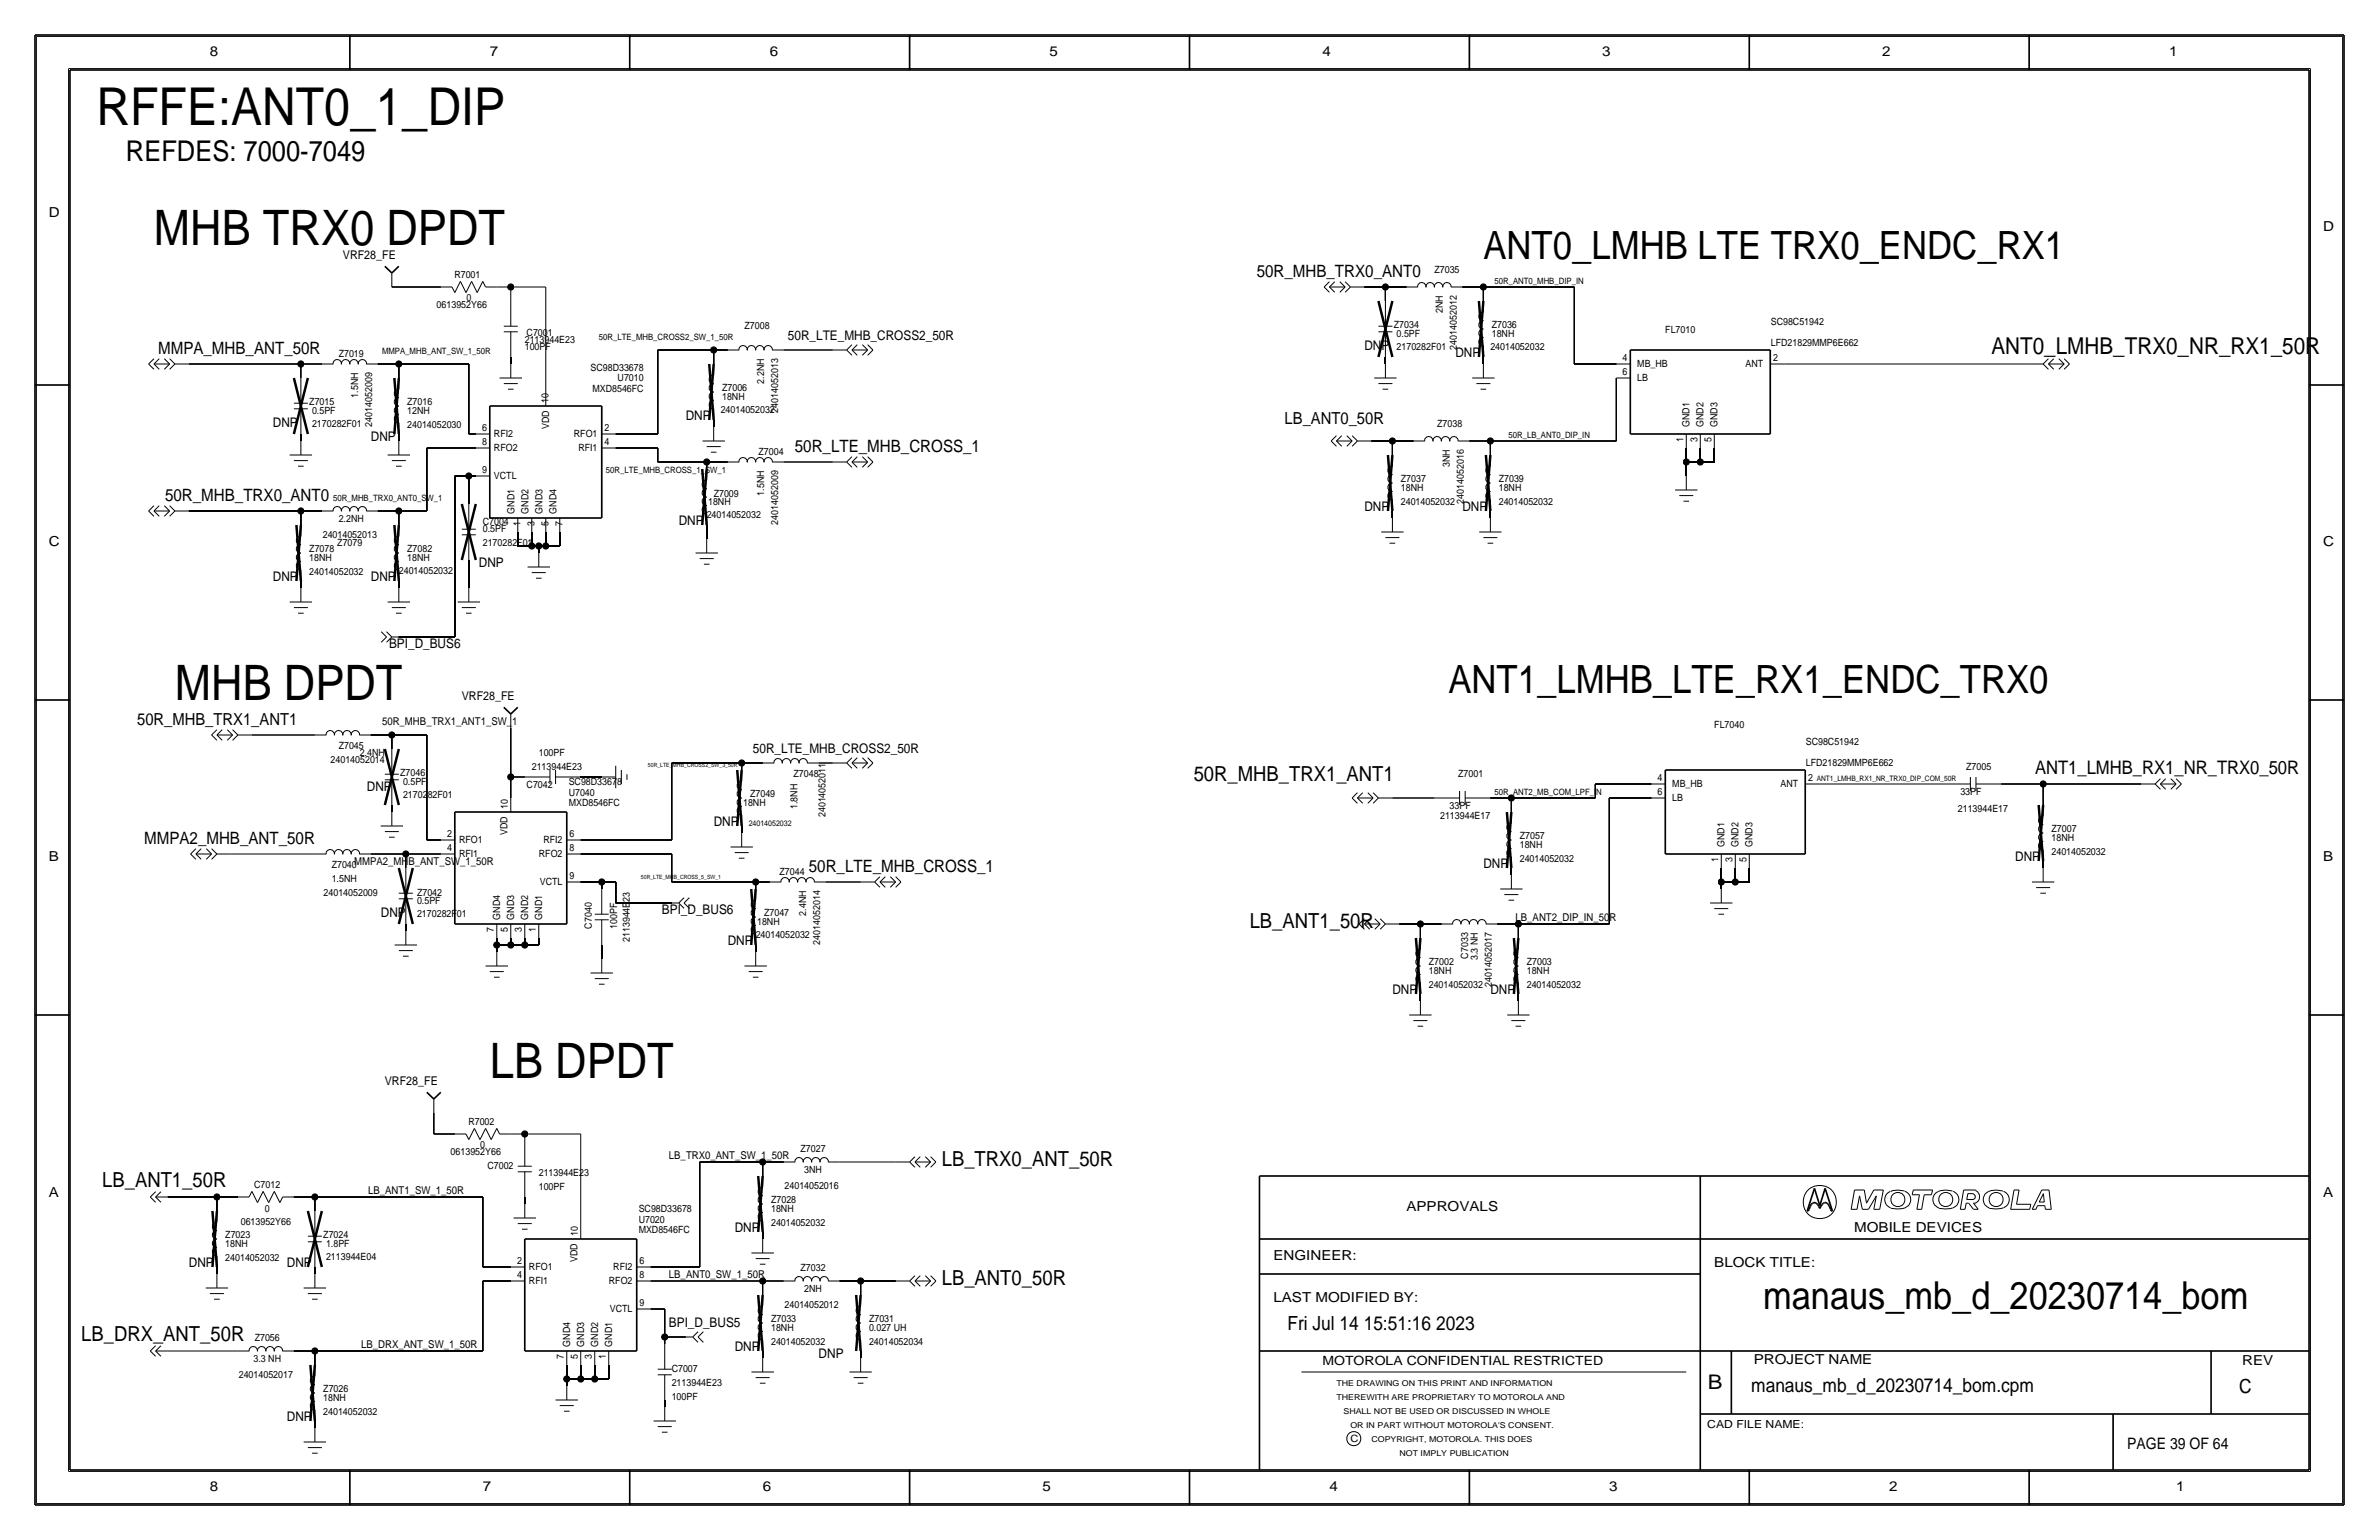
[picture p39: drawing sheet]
<svg xmlns="http://www.w3.org/2000/svg" width="432mm" height="279mm" viewBox="0 0 432 279" stroke-linecap="round" stroke-linejoin="round" font-family="sans-serif">
<defs><g id="words">
<text font-size="9.5" x="17.5" y="22.7">RFFE:ANT0_1_DIP</text>
<g font-size="8.9">
<text x="27.9" y="44.5">MHB TRX0 DPDT</text>
<text x="31.7" y="127">MHB DPDT</text>
<text x="88.9" y="195.6">LB DPDT</text>
</g>
<g font-size="7.1">
<text x="269.2" y="47">ANT0_LMHB LTE TRX0_ENDC_RX1</text>
<text x="262.9" y="125.7">ANT1_LMHB_LTE_RX1_ENDC_TRX0</text>
</g>
<text font-size="7" x="320" y="237.5">manaus_mb_d_20230714_bom</text>
<text font-size="5.2" x="22.9" y="29.2">REFDES: 7000-7049</text>
<text font-size="4.2" x="361.5" y="64.3">ANT0_LMHB_TRX0_NR_RX1_50R</text>
<g font-size="3.8">
<text x="216.7" y="141.7">50R_MHB_TRX1_ANT1</text>
<text x="226.8" y="168.4">LB_ANT1_50R</text>
<text x="18.5" y="215.4">LB_ANT1_50R</text>
<text x="170.9" y="211.6">LB_TRX0_ANT_50R</text>
<text x="170.9" y="233.2">LB_ANT0_50R</text>
<text x="14.7" y="243.3">LB_DRX_ANT_50R</text>
</g>
<text font-size="3.7" x="310" y="252.1">B</text>
<g font-size="3.5">
<text x="233.7" y="241.3">Fri Jul 14 15:51:16 2023</text>
<text x="317.9" y="252.6">manaus_mb_d_20230714_bom.cpm</text>
<text x="406.4" y="252.7">C</text>
</g>
<text font-size="3.4" x="369.4" y="140.5">ANT1_LMHB_RX1_NR_TRX0_50R</text>
<g font-size="3.1">
<text x="228.1" y="50.3">50R_MHB_TRX0_ANT0</text>
<text x="28.7" y="64.3">MMPA_MHB_ANT_50R</text>
<text x="144.3" y="82">50R_LTE_MHB_CROSS_1</text>
<text x="30" y="90.9">50R_MHB_TRX0_ANT0</text>
<text x="26.2" y="153.2">MMPA2_MHB_ANT_50R</text>
<text x="146.8" y="158.2">50R_LTE_MHB_CROSS_1</text>
</g>
<g font-size="3">
<text x="233.2" y="77">LB_ANT0_50R</text>
<text x="24.9" y="131.6">50R_MHB_TRX1_ANT1</text>
</g>
<text font-size="2.9" x="386.1" y="262.9">PAGE 39 OF 64</text>
<g font-size="2.5">
<text x="38.1" y="10.2">8</text>
<text x="88.9" y="10.2">7</text>
<text x="139.7" y="10.2">6</text>
<text x="190.5" y="10.2">5</text>
<text x="240" y="10.2">4</text>
<text x="290.8" y="10.2">3</text>
<text x="341.6" y="10.2">2</text>
<text x="393.7" y="10.2">1</text>
<text x="8.9" y="39.4">D</text>
<text x="421.6" y="41.9">D</text>
<text x="8.9" y="99.1">C</text>
<text x="421.6" y="99.1">C</text>
<text x="8.9" y="156.2">B</text>
<text x="421.6" y="156.2">B</text>
<text x="8.9" y="217.2">A</text>
<text x="255.3" y="219.7">APPROVALS</text>
<text x="421.6" y="217.2">A</text>
<text x="336.5" y="223.5">MOBILE DEVICES</text>
<text x="231.1" y="228.6">ENGINEER:</text>
<text x="311.1" y="229.9">BLOCK TITLE:</text>
<text x="231.1" y="236.2">LAST MODIFIED BY:</text>
<text x="318.3" y="247.5">PROJECT NAME</text>
<text x="407" y="247.6">REV</text>
<text x="38.1" y="270.5">8</text>
<text x="87.6" y="270.5">7</text>
<text x="138.4" y="270.5">6</text>
<text x="189.2" y="270.5">5</text>
<text x="241.3" y="270.5">4</text>
<text x="292.1" y="270.5">3</text>
<text x="342.9" y="270.5">2</text>
<text x="395" y="270.5">1</text>
</g>
<g font-size="2.4">
<text x="143" y="61.7">50R_LTE_MHB_CROSS2_50R</text>
<text x="247.6" y="63.5">DNP</text>
<text x="264.2" y="64.8">DNP</text>
<text x="49.5" y="77.5">DNP</text>
<text x="124.5" y="76.2">DNP</text>
<text x="67.3" y="80">DNP</text>
<text x="123.2" y="95.2">DNP</text>
<text x="247.6" y="92.7">DNP</text>
<text x="265.4" y="92.7">DNP</text>
<text x="49.5" y="105.4">DNP</text>
<text x="67.3" y="105.4">DNP</text>
<text x="86.9" y="102.9">DNP</text>
<text x="70.6" y="117.6">BPI_D_BUS6</text>
<text x="136.7" y="136.7">50R_LTE_MHB_CROSS2_50R</text>
<text x="66.6" y="143.5">DNP</text>
<text x="129.5" y="149.9">DNP</text>
<text x="269.2" y="157.5">DNP</text>
<text x="365.8" y="156.2">DNP</text>
<text x="69.1" y="166.4">DNP</text>
<text x="120.1" y="165.9">BPI_D_BUS6</text>
<text x="132.1" y="171.4">DNP</text>
<text x="252.7" y="180.3">DNP</text>
<text x="270.5" y="180.3">DNP</text>
<text x="133.3" y="223.5">DNP</text>
<text x="34.3" y="229.9">DNP</text>
<text x="52.1" y="229.9">DNP</text>
<text x="121.4" y="240.8">BPI_D_BUS5</text>
<text x="133.4" y="245.1">DNP</text>
<text x="148.6" y="246.4">DNP</text>
<text x="52.1" y="257.8">DNP</text>
</g>
<text font-size="2.3" x="240" y="247.6">MOTOROLA CONFIDENTIAL RESTRICTED</text>
<g font-size="2.2">
<text x="62.2" y="47">VRF28_FE</text>
<text x="83.8" y="127">VRF28_FE</text>
<text x="69.8" y="196.9">VRF28_FE</text>
</g>
<g font-size="2">
<text x="69.3" y="131.6">50R_MHB_TRX1_ANT1_SW_1</text>
<text x="64.3" y="157">MMPA2_MHB_ANT_SW_1_50R</text>
<text x="275.1" y="167.1">LB_ANT2_DIP_IN_50R</text>
<text x="121.4" y="210.3">LB_TRX0_ANT_SW_1_50R</text>
<text x="66.8" y="216.7">LB_ANT1_SW_1_50R</text>
<text x="121.4" y="231.9">LB_ANT0_SW_1_50R</text>
<text x="65.5" y="244.6">LB_DRX_ANT_SW_1_50R</text>
<text x="309.9" y="259.1">CAD FILE NAME:</text>
</g>
<g font-size="1.8">
<text x="82.5" y="50.4">R7001</text>
<text x="260.3" y="49.5">Z7035</text>
<text x="79.3" y="55.9">0613952Y66</text>
<text x="84.6" y="54.6">0</text>
<text x="135.1" y="59.7">Z7008</text>
<text x="253" y="59.5">Z7034</text>
<text x="261.9" y="56.8" transform="rotate(-90 261.9 56.8)">2NH</text>
<text x="270.8" y="59.5">Z7036</text>
<text x="321.4" y="59">SC98C51942</text>
<text x="61.5" y="64.8">Z7019</text>
<text x="95.2" y="63.5">100PF</text>
<text x="95.2" y="62.2">2113944E23</text>
<text x="95.6" y="61">C7001</text>
<text x="253.5" y="63.5">2170282F01</text>
<text x="253.5" y="61.2">0.5PF</text>
<text x="264.4" y="63.4" transform="rotate(-90 264.4 63.4)">24014052012</text>
<text x="270.5" y="63.5">24014052032</text>
<text x="270.8" y="61.2">18NH</text>
<text x="294.5" y="65.5">4</text>
<text x="302.3" y="60.4">FL7010</text>
<text x="321.4" y="62.8">LFD21829MMP6E662</text>
<text x="321.8" y="65.5">2</text>
<text x="107.2" y="67.3">SC98D33678</text>
<text x="107.5" y="71.1">MXD8546FC</text>
<text x="112.1" y="69.2">U7010</text>
<text x="131.1" y="70.9">Z7006</text>
<text x="138.7" y="69.6" transform="rotate(-90 138.7 69.6)">2.2NH</text>
<text x="294.5" y="68.1">6</text>
<text x="297.2" y="66.6">MB_HB</text>
<text x="297.2" y="69.2">LB</text>
<text x="316.8" y="66.6">ANT</text>
<text x="56.1" y="73.5">Z7015</text>
<text x="56.6" y="75.2">0.5PF</text>
<text x="56.6" y="77.5">2170282F01</text>
<text x="65" y="72.1" transform="rotate(-90 65 72.1)">1.5NH</text>
<text x="67.6" y="77.4" transform="rotate(-90 67.6 77.4)">24014052009</text>
<text x="73.9" y="77.7">24014052030</text>
<text x="73.9" y="75.2">12NH</text>
<text x="73.9" y="73.5">Z7016</text>
<text x="99.6" y="73.2" transform="rotate(-90 99.6 73.2)">10</text>
<text x="99.7" y="77.8" transform="rotate(-90 99.7 77.8)">VDD</text>
<text x="130.8" y="74.9">24014052032</text>
<text x="131.1" y="72.6">18NH</text>
<text x="141.2" y="74.9" transform="rotate(-90 141.2 74.9)">24014052013</text>
<text x="260.9" y="77.5">Z7038</text>
<text x="306.7" y="77.5" transform="rotate(-90 306.7 77.5)">GND1</text>
<text x="309.2" y="77.5" transform="rotate(-90 309.2 77.5)">GND2</text>
<text x="311.8" y="77.5" transform="rotate(-90 311.8 77.5)">GND3</text>
<text x="87.5" y="80.8">8</text>
<text x="87.5" y="78.2">6</text>
<text x="89.7" y="81.9">RFO2</text>
<text x="89.7" y="79.3">RFI2</text>
<text x="104.2" y="79.3">RFO1</text>
<text x="105" y="81.9">RFI1</text>
<text x="109.7" y="78.2">2</text>
<text x="109.7" y="80.8">4</text>
<text x="137.7" y="82.5">Z7004</text>
<text x="305.6" y="80.1" transform="rotate(-90 305.6 80.1)">1</text>
<text x="308.1" y="80.1" transform="rotate(-90 308.1 80.1)">3</text>
<text x="310.6" y="80.1" transform="rotate(-90 310.6 80.1)">5</text>
<text x="87.5" y="85.9">9</text>
<text x="89.7" y="86.9">VCTL</text>
<text x="138.7" y="89.9" transform="rotate(-90 138.7 89.9)">1.5NH</text>
<text x="254.3" y="89.2">18NH</text>
<text x="254.3" y="87.4">Z7037</text>
<text x="263.1" y="84.8" transform="rotate(-90 263.1 84.8)">3NH</text>
<text x="272" y="89.2">18NH</text>
<text x="272" y="87.4">Z7039</text>
<text x="61.5" y="94.7">2.2NH</text>
<text x="87.6" y="95.2">C7004</text>
<text x="93.4" y="93.2" transform="rotate(-90 93.4 93.2)">GND1</text>
<text x="94.5" y="95.4" transform="rotate(-90 94.5 95.4)">1</text>
<text x="95.9" y="93.2" transform="rotate(-90 95.9 93.2)">GND2</text>
<text x="97" y="95.4" transform="rotate(-90 97 95.4)">3</text>
<text x="98.5" y="93.2" transform="rotate(-90 98.5 93.2)">GND3</text>
<text x="99.6" y="95.4" transform="rotate(-90 99.6 95.4)">5</text>
<text x="101" y="93.2" transform="rotate(-90 101 93.2)">GND4</text>
<text x="102.1" y="95.4" transform="rotate(-90 102.1 95.4)">7</text>
<text x="128.3" y="94">24014052032</text>
<text x="128.5" y="91.7">18NH</text>
<text x="129.5" y="90.2">Z7009</text>
<text x="141.2" y="95.2" transform="rotate(-90 141.2 95.2)">24014052009</text>
<text x="254.3" y="91.7">24014052032</text>
<text x="265.7" y="91.4" transform="rotate(-90 265.7 91.4)">24014052016</text>
<text x="272" y="91.7">24014052032</text>
<text x="56.1" y="101.9">18NH</text>
<text x="56.1" y="100.1">Z7078</text>
<text x="58.6" y="97.5">24014052013</text>
<text x="61.2" y="99.1">Z7079</text>
<text x="73.9" y="101.9">18NH</text>
<text x="73.9" y="100.1">Z7082</text>
<text x="87.6" y="99.1">2170282F01</text>
<text x="87.6" y="96.5">0.5PF</text>
<text x="56.1" y="104.4">24014052032</text>
<text x="72.4" y="104.1">24014052032</text>
<text x="61.5" y="135.9">Z7045</text>
<text x="65.3" y="137.2">2.4NH</text>
<text x="97.8" y="137.2">100PF</text>
<text x="311.1" y="132.1">FL7040</text>
<text x="327.8" y="135.2">SC98C51942</text>
<text x="60" y="138.4">24014052014</text>
<text x="72.6" y="140.8">Z7046</text>
<text x="73.2" y="142.5">0.5PF</text>
<text x="95.6" y="143">C7042</text>
<text x="96.5" y="139.7">2113944E23</text>
<text x="103.2" y="142.5">SC98D33678</text>
<text x="144" y="141">Z7048</text>
<text x="264.7" y="141">Z7001</text>
<text x="300.9" y="141.7">4</text>
<text x="303.5" y="142.8">MB_HB</text>
<text x="323.2" y="142.8">ANT</text>
<text x="327.8" y="139">LFD21829MMP6E662</text>
<text x="328.2" y="141.7">2</text>
<text x="356.9" y="139.7">Z7005</text>
<text x="73.2" y="144.8">2170282F01</text>
<text x="92.2" y="146.8" transform="rotate(-90 92.2 146.8)">10</text>
<text x="103.2" y="146.3">MXD8546FC</text>
<text x="103.2" y="144.4">U7040</text>
<text x="134.9" y="146.3">18NH</text>
<text x="136.1" y="144.6">Z7049</text>
<text x="144.8" y="146.8" transform="rotate(-90 144.8 146.8)">1.8NH</text>
<text x="149.9" y="148.3" transform="rotate(-90 149.9 148.3)">24014052011</text>
<text x="261.4" y="148.6">2113944E17</text>
<text x="263.1" y="146.8">33PF</text>
<text x="300.9" y="144.3">6</text>
<text x="303.5" y="145.4">LB</text>
<text x="355.4" y="147.3">2113944E17</text>
<text x="355.8" y="144.3">33PF</text>
<text x="81.1" y="151.9">2</text>
<text x="81.1" y="154.4">4</text>
<text x="83.3" y="155.5">RFI1</text>
<text x="83.3" y="153">RFO1</text>
<text x="92.1" y="151.5" transform="rotate(-90 92.1 151.5)">VDD</text>
<text x="97.8" y="155.5">RFO2</text>
<text x="98.6" y="153">RFI2</text>
<text x="103.4" y="154.4">8</text>
<text x="103.4" y="151.9">6</text>
<text x="275.8" y="152.2">Z7057</text>
<text x="275.8" y="153.9">18NH</text>
<text x="313" y="153.7" transform="rotate(-90 313 153.7)">GND1</text>
<text x="315.6" y="153.7" transform="rotate(-90 315.6 153.7)">GND2</text>
<text x="318.1" y="153.7" transform="rotate(-90 318.1 153.7)">GND3</text>
<text x="372.4" y="150.9">Z7007</text>
<text x="372.4" y="155.2">24014052032</text>
<text x="372.4" y="152.7">18NH</text>
<text x="60.2" y="157.5">Z7040</text>
<text x="60.2" y="160">1.5NH</text>
<text x="98" y="160.5">VCTL</text>
<text x="103.4" y="159.5">9</text>
<text x="141.5" y="158.8">Z7044</text>
<text x="275.8" y="156.5">24014052032</text>
<text x="311.9" y="156.3" transform="rotate(-90 311.9 156.3)">1</text>
<text x="314.5" y="156.3" transform="rotate(-90 314.5 156.3)">3</text>
<text x="317" y="156.3" transform="rotate(-90 317 156.3)">5</text>
<text x="58.7" y="162.6">24014052009</text>
<text x="75.7" y="166.4">2170282F01</text>
<text x="75.7" y="164.1">0.5PF</text>
<text x="75.7" y="162.6">Z7042</text>
<text x="90.8" y="166.9" transform="rotate(-90 90.8 166.9)">GND4</text>
<text x="93.3" y="166.9" transform="rotate(-90 93.3 166.9)">GND3</text>
<text x="95.9" y="166.9" transform="rotate(-90 95.9 166.9)">GND2</text>
<text x="98.4" y="166.9" transform="rotate(-90 98.4 166.9)">GND1</text>
<text x="137.4" y="167.9">18NH</text>
<text x="138.7" y="166.2">Z7047</text>
<text x="146.3" y="166.1" transform="rotate(-90 146.3 166.1)">2.4NH</text>
<text x="89.7" y="169" transform="rotate(-90 89.7 169)">7</text>
<text x="92.2" y="169" transform="rotate(-90 92.2 169)">5</text>
<text x="94.7" y="169" transform="rotate(-90 94.7 169)">3</text>
<text x="97.3" y="169" transform="rotate(-90 97.3 169)">1</text>
<text x="107.4" y="168.5" transform="rotate(-90 107.4 168.5)">C7040</text>
<text x="112" y="168.5" transform="rotate(-90 112 168.5)">100PF</text>
<text x="114.3" y="170.9" transform="rotate(-90 114.3 170.9)">2113944E23</text>
<text x="137.2" y="170.2">24014052032</text>
<text x="148.8" y="171.4" transform="rotate(-90 148.8 171.4)">24014052014</text>
<text x="266.5" y="173.9" transform="rotate(-90 266.5 173.9)">C7033</text>
<text x="259.3" y="176.8">18NH</text>
<text x="259.3" y="179.3">24014052032</text>
<text x="259.3" y="175.1">Z7002</text>
<text x="268.2" y="174.2" transform="rotate(-90 268.2 174.2)">3.3 NH</text>
<text x="270.8" y="179" transform="rotate(-90 270.8 179)">24014052017</text>
<text x="277.1" y="175.1">Z7003</text>
<text x="277.1" y="176.8">18NH</text>
<text x="277.1" y="179.3">24014052032</text>
<text x="81.8" y="209.5">0613952Y66</text>
<text x="85" y="204.1">R7002</text>
<text x="87.2" y="208.3">0</text>
<text x="145.3" y="209">Z7027</text>
<text x="46.1" y="215.5">C7012</text>
<text x="88.5" y="212.1">C7002</text>
<text x="97.8" y="215.9">100PF</text>
<text x="97.8" y="213.4">2113944E23</text>
<text x="142.4" y="215.6">24014052016</text>
<text x="146" y="212.9">3NH</text>
<text x="48.1" y="219.8">0</text>
<text x="115.9" y="220">SC98D33678</text>
<text x="115.9" y="221.8">U7020</text>
<text x="140" y="220">18NH</text>
<text x="140" y="218.2">Z7028</text>
<text x="40.9" y="226.3">18NH</text>
<text x="40.9" y="224.6">Z7023</text>
<text x="43.7" y="222.2">0613952Y66</text>
<text x="58.7" y="224.6">Z7024</text>
<text x="59.2" y="226.3">1.8PF</text>
<text x="104.9" y="224.3" transform="rotate(-90 104.9 224.3)">10</text>
<text x="115.9" y="223.8">MXD8546FC</text>
<text x="140" y="222.5">24014052032</text>
<text x="40.9" y="228.9">24014052032</text>
<text x="59.2" y="228.6">2113944E04</text>
<text x="93.8" y="229.4">2</text>
<text x="93.8" y="231.9">4</text>
<text x="96" y="233">RFI1</text>
<text x="96" y="230.5">RFO1</text>
<text x="104.8" y="228.9" transform="rotate(-90 104.8 228.9)">VDD</text>
<text x="110.5" y="233">RFO2</text>
<text x="111.3" y="230.5">RFI2</text>
<text x="116.1" y="231.9">8</text>
<text x="116.1" y="229.4">6</text>
<text x="145.3" y="230.6">Z7032</text>
<text x="110.7" y="238">VCTL</text>
<text x="116.1" y="237">9</text>
<text x="140" y="239.8">Z7033</text>
<text x="142.4" y="237.2">24014052012</text>
<text x="146" y="234.4">2NH</text>
<text x="157.7" y="239.8">Z7031</text>
<text x="46.2" y="243.3">Z7056</text>
<text x="103.5" y="244.3" transform="rotate(-90 103.5 244.3)">GND4</text>
<text x="106" y="244.3" transform="rotate(-90 106 244.3)">GND3</text>
<text x="108.6" y="244.3" transform="rotate(-90 108.6 244.3)">GND2</text>
<text x="111.1" y="244.3" transform="rotate(-90 111.1 244.3)">GND1</text>
<text x="140" y="244.1">24014052032</text>
<text x="140" y="241.6">18NH</text>
<text x="157.7" y="244.1">24014052034</text>
<text x="157.7" y="241.6">0.027 UH</text>
<text x="43.3" y="249.9">24014052017</text>
<text x="46" y="247.1">3.3 NH</text>
<text x="102.4" y="246.5" transform="rotate(-90 102.4 246.5)">7</text>
<text x="104.9" y="246.5" transform="rotate(-90 104.9 246.5)">5</text>
<text x="107.4" y="246.5" transform="rotate(-90 107.4 246.5)">3</text>
<text x="110" y="246.5" transform="rotate(-90 110 246.5)">1</text>
<text x="121.9" y="251.5">2113944E23</text>
<text x="121.9" y="248.9">C7007</text>
<text x="58.7" y="254.3">18NH</text>
<text x="58.7" y="256.8">24014052032</text>
<text x="58.7" y="252.5">Z7026</text>
<text x="121.9" y="254">100PF</text>
<text x="245.1" y="261.6">C</text>
</g>
<g font-size="1.6">
<text x="271.3" y="51.6">50R_ANT0_MHB_DIP_IN</text>
<text x="69.3" y="64.3">MMPA_MHB_ANT_SW_1_50R</text>
<text x="108.7" y="61.7">50R_LTE_MHB_CROSS2_SW_1_50R</text>
<text x="273.8" y="79.5">50R_LB_ANT0_DIP_IN</text>
<text x="110" y="85.9">50R_LTE_MHB_CROSS_1_SW_1</text>
<text x="60.5" y="90.9">50R_MHB_TRX0_ANT0_SW_1</text>
<text x="271.3" y="144.3">50R_ANT2_MB_COM_LPF_IN</text>
</g>
<g font-size="1.5">
<text x="242.6" y="251.5">THE DRAWING ON THIS PRINT AND INFORMATION</text>
<text x="242.6" y="254">THEREWITH ARE PROPRIETARY TO MOTOROLA AND</text>
<text x="243.8" y="256.5">SHALL NOT BE USED OR DISCUSSED IN WHOLE</text>
<text x="245.1" y="259.1">OR IN PART WITHOUT MOTOROLA'S CONSENT.</text>
<text x="248.9" y="261.6">COPYRIGHT, MOTOROLA. THIS DOES</text>
<text x="254" y="264.2">NOT IMPLY PUBLICATION</text>
</g>
<g font-size="1.4">
<text x="329.7" y="141.7">ANT1_LMHB_RX1_NR_TRX0_DIP_COM_50R</text>
<text x="135.9" y="149.9">24014052032</text>
</g>
<g font-size="1.1">
<text x="117.6" y="139.2">50R_LTE_MHB_CROSS2_SW_3_50R</text>
<text x="116.3" y="159.5">50R_LTE_MHB_CROSS_5_SW_1</text>
</g>
</g></defs>
<!-- layer: Nets -->
<g fill="none" stroke="#000" stroke-width=".18">
<path d="M71.1 52.1h8.9zM90.2 52.1h2.5zM92.7 52.1v2.5zM92.7 52.1h6.4zM99.1 52.1v19zM247.6 52.1h3.9zM251.5 52.1v2.5zM251.5 52.1h3.8zM265.4 52.1h3.8zM269.2 52.1v2.5zM269.2 52.1h16.6zM285.8 52.1v13.9z"/>
<path d="M34.3 66h20.3zM54.6 78.7v1.3zM54.6 66v2.6zM54.6 66h3.8zM68.6 66h3.8zM72.4 78.7v1.3zM72.4 66v2.6zM72.4 66h12.7zM85.1 66v12.7zM85.1 78.7h1.3zM92.7 64.8v1.2zM111.8 78.7h7.6z"/>
<path d="M119.4 63.5v15.2zM119.4 63.5h10.1zM129.5 76.2v1.3zM129.5 63.5v2.5zM129.5 63.5h2.6zM142.2 63.5h8.9zM251.5 64.8v1.2zM269.2 64.8v1.2zM285.8 66h7.6zM293.4 68.6v11.4zM323.8 66h44.5zM34.3 92.7h20.3z"/>
<path d="M54.6 92.7v2.5zM54.6 92.7h3.8zM68.6 92.7h3.8zM72.4 92.7v2.5zM72.4 92.7h5.1zM77.5 81.3v11.4zM77.5 81.3h8.9zM82.5 86.4v29.2zM82.5 86.4h2.6zM85.1 86.4v5zM85.1 86.4h1.3zM94 96.5v2.6z"/>
<path d="M94 99.1h2.5zM96.5 99.1h1.3zM96.5 96.5v2.6zM97.8 99.1h1.3zM97.8 99.1v1.2zM99.1 96.5v2.6zM99.1 99.1h2.5zM101.6 96.5v2.6zM111.8 81.3h7.6zM119.4 81.3v2.5zM119.4 83.8h8.9zM128.3 95.2v2.6z"/>
<path d="M128.3 83.8v1.3zM128.3 83.8h3.8zM142.2 83.8h8.9zM248.9 80h3.8zM252.7 92.7v1.3zM252.7 80v2.5zM252.7 80h3.8zM266.7 80h3.8zM270.5 92.7v1.3zM270.5 80v2.5zM270.5 80h22.9zM306.1 83.8v2.6z"/>
<path d="M306.1 81.3v2.5zM306.1 83.8h2.5zM308.6 81.3v2.5zM308.6 83.8h2.5zM311.1 81.3v2.5zM54.6 105.4v1.3zM72.4 105.4v1.3zM72.4 115.6h10.1zM85.1 101.6v5.1zM45.7 133.3h11.4zM67.3 133.3h3.8zM71.1 133.3v2.6z"/>
<path d="M71.1 133.3h6.4zM77.5 133.3v19.1zM92.7 132.1v8.9zM121.9 138.4v14zM121.9 138.4h12.7zM134.6 138.4v1.3zM134.6 138.4h3.8zM148.6 138.4h2.5zM41.9 154.9h15.2zM67.3 154.9h6.4zM71.1 146v1.3zM73.7 154.9v2.6z"/>
<path d="M73.7 154.9h6.3zM77.5 152.4h2.5zM92.7 141v3.8zM92.7 141h2.5zM105.4 141h3.8zM105.4 152.4h16.5zM105.4 154.9h16.5zM121.9 154.9v5.1zM134.6 149.9v1.2zM252.7 144.8h7.6zM270.5 144.8h3.8zM274.3 157.5v1.3z"/>
<path d="M274.3 144.8v2.5zM274.3 144.8h15.3zM289.6 142.2v2.6zM289.6 142.2h10.1zM292.1 144.8v22.8zM292.1 144.8h7.6zM312.4 157.5v2.5zM315 157.5v2.5zM317.5 157.5v2.5zM330.2 142.2h22.9zM363.2 142.2h7.6zM370.8 156.2v1.3z"/>
<path d="M370.8 142.2v3.8zM370.8 142.2h17.8zM73.7 167.6v1.3zM90.2 171.4v1.3zM90.2 170.2v1.2zM90.2 171.4h2.5zM92.7 170.2v1.2zM92.7 171.4h2.5zM95.2 170.2v1.2zM95.2 171.4h2.6zM97.8 170.2v1.2zM105.4 160h3.8z"/>
<path d="M109.2 171.4v2.6zM109.2 160v1.3zM109.2 160h2.6zM111.8 160v3.8zM111.8 163.8h10.1zM121.9 160h15.3zM137.2 171.4v1.3zM137.2 160v1.3zM137.2 160h2.5zM149.9 160h6.3zM254 167.6h3.8zM257.8 167.6v2.6z"/>
<path d="M257.8 167.6h3.8zM271.8 167.6h3.8zM275.6 167.6v2.6zM275.6 167.6h16.5zM312.4 160v1.3zM312.4 160h2.6zM315 160h2.5zM257.8 180.3v1.3zM275.6 180.3v1.3zM30.5 217.2h8.9zM39.4 217.2v2.5zM39.4 217.2h3.8z"/>
<path d="M53.3 217.2h3.8zM57.1 217.2v2.5zM57.1 217.2h30.5zM78.7 205.7h3.8zM78.7 201.9v3.8zM87.6 217.2v12.7zM92.7 205.7h2.5zM95.2 217.2v1.2zM95.2 205.7v1.3zM95.2 205.7h10.2zM105.4 205.7v16.5zM127 210.8v19.1z"/>
<path d="M127 210.8h11.4zM138.4 210.8v2.6zM138.4 210.8h3.8zM152.4 210.8h10.2zM39.4 229.9v1.2zM57.1 229.9v1.2zM87.6 229.9h5.1zM87.6 232.4v12.7zM87.6 232.4h5.1zM118.1 229.9h8.9zM118.1 232.4h20.3zM118.1 237.5h2.5z"/>
<path d="M120.6 237.5v5.1zM138.4 223.5v1.3zM138.4 232.4v2.5zM138.4 232.4h3.8zM152.4 232.4h3.8zM156.2 232.4v2.5zM156.2 232.4h6.4zM30.5 245.1h12.7zM53.3 245.1h3.8zM57.1 257.8v1.3zM57.1 245.1v2.5zM57.1 245.1h30.5z"/>
<path d="M102.9 250.2v1.3zM102.9 247.6v2.6zM102.9 250.2h2.5zM105.4 247.6v2.6zM105.4 250.2h2.5zM107.9 247.6v2.6zM107.9 250.2h2.6zM110.5 247.6v2.6zM120.6 254v1.3zM120.6 242.6v1.2zM120.6 242.6h3.9zM138.4 245.1v1.3z"/>
<path d="M156.2 245.1v1.3z"/>
</g>
<g fill="#000" stroke="#000" stroke-width=".18">
<circle cx="92.7" cy="52.1" r=".56"/>
<circle cx="251.5" cy="52.1" r=".56"/>
<circle cx="269.2" cy="52.1" r=".56"/>
<circle cx="54.6" cy="66" r=".56"/>
<circle cx="72.4" cy="66" r=".56"/>
<circle cx="129.5" cy="63.5" r=".56"/>
<circle cx="54.6" cy="92.7" r=".56"/>
<circle cx="72.4" cy="92.7" r=".56"/>
<circle cx="85.1" cy="86.4" r=".56"/>
<circle cx="96.5" cy="99.1" r=".56"/>
<circle cx="97.8" cy="99.1" r=".56"/>
<circle cx="99.1" cy="99.1" r=".56"/>
<circle cx="128.3" cy="83.8" r=".56"/>
<circle cx="252.7" cy="80" r=".56"/>
<circle cx="270.5" cy="80" r=".56"/>
<circle cx="306.1" cy="83.8" r=".56"/>
<circle cx="308.6" cy="83.8" r=".56"/>
<circle cx="71.1" cy="133.3" r=".56"/>
<circle cx="134.6" cy="138.4" r=".56"/>
<circle cx="73.7" cy="154.9" r=".56"/>
<circle cx="92.7" cy="141" r=".56"/>
<circle cx="274.3" cy="144.8" r=".56"/>
<circle cx="370.8" cy="142.2" r=".56"/>
<circle cx="90.2" cy="171.4" r=".56"/>
<circle cx="92.7" cy="171.4" r=".56"/>
<circle cx="95.2" cy="171.4" r=".56"/>
<circle cx="109.2" cy="160" r=".56"/>
<circle cx="137.2" cy="160" r=".56"/>
<circle cx="257.8" cy="167.6" r=".56"/>
<circle cx="275.6" cy="167.6" r=".56"/>
<circle cx="312.4" cy="160" r=".56"/>
<circle cx="315" cy="160" r=".56"/>
<circle cx="39.4" cy="217.2" r=".56"/>
<circle cx="57.1" cy="217.2" r=".56"/>
<circle cx="95.2" cy="205.7" r=".56"/>
<circle cx="138.4" cy="210.8" r=".56"/>
<circle cx="138.4" cy="232.4" r=".56"/>
<circle cx="156.2" cy="232.4" r=".56"/>
<circle cx="57.1" cy="245.1" r=".56"/>
<circle cx="102.9" cy="250.2" r=".56"/>
<circle cx="105.4" cy="250.2" r=".56"/>
<circle cx="107.9" cy="250.2" r=".56"/>
<circle cx="120.6" cy="242.6" r=".56"/>
</g>
<!-- layer: Components -->
<g fill="none" stroke="#000" stroke-width=".18">
<path d="M71.1 49.5v2.6zM80 52.1h2zM82 52.1l.5 1zM83.6 51.1l1 2zM83.6 51.1l-1.1 2zM85.6 51.1l1 2zM85.6 51.1l-1 2zM87.6 51.1l.5 1zM87.6 51.1l-1 2zM88.1 52.1h2.1zM91.4 59.2h2.6zM92.7 54.6v4.6z"/>
<path d="M240.3 52.1l1 .9zM240.3 52.1l1-1zM241.3 52.1l1 .9zM241.3 52.1h2.8zM241.3 52.1l1-1zM243.2 51.1l.9 1zM244.1 52.1l-.9 .9zM244.1 53l1-.9zM244.1 51.1l1 1zM245.1 52.1h2.5zM250.2 59.2h2.5zM251.5 54.6v4.6z"/>
<path d="M255.3 52.1h2zM257.3 52.1a.75 .75 0 0 1 .7-.8 .75 .75 0 0 1 .8 .8M258.8 52.1a.75 .75 0 0 1 .8-.8 .75 .75 0 0 1 .7 .8M260.3 52.1a.75 .75 0 0 1 .8-.8 .75 .75 0 0 1 .7 .8M261.9 52.1a.75 .75 0 0 1 .7-.8 .75 .75 0 0 1 .7 .8M263.4 52.1h2zM269.2 54.6v2zM269.2 56.7a.74 .74 0 0 0-.8 .7 .74 .74 0 0 0 .8 .8M269.2 59.7a.74 .74 0 0 0-.8 .8 .74 .74 0 0 0 .8 .7M269.2 58.2a.74 .74 0 0 0-.8 .8 .74 .74 0 0 0 .8 .7M27 66l.9 1zM27.9 66l1 1z"/>
<path d="M27.9 66h2.9zM27.9 65.1l-.9 .9zM28.9 65.1l-1 .9zM29.8 65.1l1 .9zM30.8 66l-1 1zM30.8 65.1l.9 .9zM31.7 66l-.9 1zM31.7 66h2.6zM53.3 73.2h2.6zM53.3 74.2h2.6zM54.6 74.2v4.5zM54.6 68.6v4.6z"/>
<path d="M58.4 66h2.1zM60.5 66.1a.75 .75 0 0 1 .7-.9 .75 .75 0 0 1 .7 .9M62 66.1a.75 .75 0 0 1 .7-.9 .75 .75 0 0 1 .7 .9M63.5 66.1a.75 .75 0 0 1 .7-.9 .75 .75 0 0 1 .8 .9M65 66.1a.75 .75 0 0 1 .8-.9 .75 .75 0 0 1 .7 .9M66.5 66h2.1zM72.4 76.7v2zM72.4 68.6v2zM72.4 70.7a.74 .74 0 0 0-.8 .7 .74 .74 0 0 0 .8 .7M72.4 73.7a.74 .74 0 0 0-.8 .7 .74 .74 0 0 0 .8 .8M72.4 75.2a.74 .74 0 0 0-.8 .8 .74 .74 0 0 0 .8 .7M72.4 72.2a.74 .74 0 0 0-.8 .7 .74 .74 0 0 0 .8 .8"/>
<path d="M86.4 78.7h2.5zM90.7 68.6h4zM91.4 69.6h2.6zM91.4 60.2h2.6zM92.2 70.6h1zM92.7 66v2.6zM92.7 60.2v4.6zM99.1 71.1v2.6zM109.2 78.7h2.6zM129.5 77.5v2.5zM129.5 74.2v2zM129.5 66v2.1z"/>
<path d="M129.5 68.1a.74 .74 0 0 0-.8 .8 .74 .74 0 0 0 .8 .7M129.5 71.2a.74 .74 0 0 0-.8 .7 .74 .74 0 0 0 .8 .7M129.5 72.7a.74 .74 0 0 0-.8 .7 .74 .74 0 0 0 .8 .8M129.5 69.6a.74 .74 0 0 0-.8 .8 .74 .74 0 0 0 .8 .7M132.1 63.5h2zM134.1 63.6a.75 .75 0 0 1 .7-.9 .75 .75 0 0 1 .8 .9M135.6 63.6a.75 .75 0 0 1 .8-.9 .75 .75 0 0 1 .7 .9M137.2 63.6a.75 .75 0 0 1 .7-.9 .75 .75 0 0 1 .7 .9M138.7 63.6a.75 .75 0 0 1 .7-.9 .75 .75 0 0 1 .8 .9M140.2 63.5h2zM151.1 63.5h2.6zM153.7 63.5l.9-1z"/>
<path d="M153.7 63.5l.9 1zM154.6 63.5l1-1zM154.6 63.5l1 1zM154.6 63.5h2.9zM156.5 62.5l1 1zM157.5 63.5l-1 1zM157.5 62.5l.9 1zM158.4 63.5l-.9 1zM244.4 79l1 1zM245.4 79l1 1zM249.4 68.6h4.1zM250.2 60.2h2.5z"/>
<path d="M250.2 69.6h2.5zM251 70.6h1zM251.5 60.2v4.6zM251.5 66v2.6zM267.2 68.6h4.1zM268 69.6h2.5zM268.7 70.6h1zM269.2 66v2.6zM269.2 62.7v2.1zM269.2 61.3a.74 .74 0 0 0-.8 .7 .74 .74 0 0 0 .8 .7M293.4 66h2.5zM293.4 68.6h2.5z"/>
<path d="M306.1 78.7v2.6zM308.6 78.7v2.6zM311.1 78.7v2.6zM321.3 66h2.5zM368.3 66h2.5zM370.8 66l1-.9zM370.8 66l1 1zM371.8 66l1 1zM371.8 66h2.8zM372.8 65.1l-1 .9zM373.7 65.1l.9 .9zM374.6 66l-.9 1z"/>
<path d="M374.6 65.1l1 .9zM375.6 66l-1 1zM27 92.7l.9 1zM27 92.7l.9-1zM27.9 92.7l1 1zM27.9 92.7h2.9zM27.9 92.7l1-1zM29.8 91.7l1 1zM30.8 92.7l-1 1zM30.8 91.7l.9 1zM31.7 92.7l-.9 1zM31.7 92.7h2.6z"/>
<path d="M52.6 82.5h4zM53.3 83.6h2.6zM54.1 84.6h1zM54.6 95.2v2.1zM54.6 80v2.5zM54.6 97.3a.74 .74 0 0 0-.8 .8 .74 .74 0 0 0 .8 .7M54.6 98.9a.74 .74 0 0 0-.8 .7 .74 .74 0 0 0 .8 .7M58.4 92.7h2.1zM60.5 92.8a.75 .75 0 0 1 .7-.9 .75 .75 0 0 1 .7 .9M62 92.8a.75 .75 0 0 1 .7-.9 .75 .75 0 0 1 .7 .9M63.5 92.8a.75 .75 0 0 1 .7-.9 .75 .75 0 0 1 .8 .9M65 92.8a.75 .75 0 0 1 .8-.9 .75 .75 0 0 1 .7 .9"/>
<path d="M66.5 92.7h2.1zM70.4 82.5h4zM71.1 83.6h2.6zM71.9 84.6h1zM72.4 95.2v2.1zM72.4 80v2.5zM72.4 97.3a.74 .74 0 0 0-.8 .8 .74 .74 0 0 0 .8 .7M72.4 98.9a.74 .74 0 0 0-.8 .7 .74 .74 0 0 0 .8 .7M83.8 96h2.6zM83.8 97h2.6zM85.1 97v4.6zM85.1 91.4v4.6z"/>
<path d="M86.4 86.4h2.5zM86.4 81.3h2.5zM94 94v2.5zM96.5 94v2.5zM99.1 94v2.5zM101.6 94v2.5zM109.2 81.3h2.6zM127.5 80h4.1zM128.3 97.8v2.5zM128.3 81h2.5zM128.3 93.2v2zM128.3 85.1v2z"/>
<path d="M128.3 87.2a.74 .74 0 0 0-.9 .7 .74 .74 0 0 0 .9 .7M128.3 90.2a.74 .74 0 0 0-.9 .8 .74 .74 0 0 0 .9 .7M128.3 91.7a.74 .74 0 0 0-.9 .8 .74 .74 0 0 0 .9 .7M128.3 88.7a.74 .74 0 0 0-.9 .7 .74 .74 0 0 0 .9 .8M129 82h1zM132.1 83.8h2zM134.1 83.9a.75 .75 0 0 1 .7-.9 .75 .75 0 0 1 .8 .9M135.6 83.9a.75 .75 0 0 1 .8-.9 .75 .75 0 0 1 .7 .9M137.2 83.9a.75 .75 0 0 1 .7-.9 .75 .75 0 0 1 .7 .9M138.7 83.9a.75 .75 0 0 1 .7-.9 .75 .75 0 0 1 .8 .9M140.2 83.8h2zM151.1 83.8h2.6z"/>
<path d="M153.7 83.8l.9-.9zM153.7 83.8l.9 1zM154.6 83.8l1-.9zM154.6 83.8l1 1zM154.6 83.8h2.9zM156.5 82.9l1 .9zM157.5 83.8l-1 1zM157.5 82.9l.9 .9zM158.4 83.8l-.9 1zM241.6 80l1 1zM241.6 80l1-1zM242.6 80l.9 1z"/>
<path d="M242.6 80h2.8zM242.6 80l.9-1zM244.4 81l1-1zM245.4 81l1-1zM246.4 80h2.5zM250.7 96.5h4.1zM251.5 97.5h2.5zM252.2 98.6h1zM252.7 90.7v2zM252.7 82.5v2.1zM252.7 94v2.5zM252.7 84.6a.74 .74 0 0 0-.8 .8 .74 .74 0 0 0 .8 .7"/>
<path d="M252.7 87.7a.74 .74 0 0 0-.8 .7 .74 .74 0 0 0 .8 .8M252.7 89.2a.74 .74 0 0 0-.8 .7 .74 .74 0 0 0 .8 .8M252.7 86.2a.74 .74 0 0 0-.8 .7 .74 .74 0 0 0 .8 .7M256.5 80h2.1zM258.6 80.1a.75 .75 0 0 1 .7-.9 .75 .75 0 0 1 .7 .9M260.1 80.1a.75 .75 0 0 1 .7-.9 .75 .75 0 0 1 .8 .9M261.6 80.1a.75 .75 0 0 1 .8-.9 .75 .75 0 0 1 .7 .9M263.1 80.1a.75 .75 0 0 1 .8-.9 .75 .75 0 0 1 .7 .9M264.7 80h2zM268.5 96.5h4zM269.2 97.5h2.6zM270 98.6h1z"/>
<path d="M270.5 90.7v2zM270.5 82.5v2.1zM270.5 94v2.5zM270.5 84.6a.74 .74 0 0 0-.8 .8 .74 .74 0 0 0 .8 .7M270.5 87.7a.74 .74 0 0 0-.8 .7 .74 .74 0 0 0 .8 .8M270.5 89.2a.74 .74 0 0 0-.8 .7 .74 .74 0 0 0 .8 .8M270.5 86.2a.74 .74 0 0 0-.8 .7 .74 .74 0 0 0 .8 .7M304 88.9h4.1zM304.8 89.9h2.5zM305.6 90.9h1zM306.1 86.4v2.5zM52.6 109.2h4z"/>
<path d="M53.3 110.2h2.6zM54.1 111.3h1zM54.6 103.4v2zM54.6 106.7v2.5zM54.6 100.4a.74 .74 0 0 0-.8 .7 .74 .74 0 0 0 .8 .8M54.6 101.9a.74 .74 0 0 0-.8 .7 .74 .74 0 0 0 .8 .8M69.2 114.6l1 1zM69.2 116.5l1-.9zM70.2 116.5l.9-.9zM70.2 114.6l.9 1zM70.4 109.2h4zM71.1 115.6h1.3z"/>
<path d="M71.1 110.2h2.6zM71.9 111.3h1zM72.4 106.7v2.5zM72.4 103.4v2zM72.4 100.4a.74 .74 0 0 0-.8 .7 .74 .74 0 0 0 .8 .8M72.4 101.9a.74 .74 0 0 0-.8 .7 .74 .74 0 0 0 .8 .8M83.1 109.2h4zM83.8 110.2h2.6zM84.6 111.3h1zM85.1 106.7v2.5zM95.8 102.9h4zM96.5 103.9h2.6z"/>
<path d="M97.3 104.9h1zM97.8 100.3v2.6zM126.2 100.3h4.1zM127 101.3h2.5zM127.8 102.4h1zM38.4 133.3l1 1zM39.4 133.3l.9 1zM39.4 133.3h2.8zM39.4 133.3l.9-.9zM39.4 132.4l-1 .9zM41.2 132.4l1 .9zM42.2 133.3l-1 1z"/>
<path d="M42.2 132.4l1 .9zM43.2 133.3l-1 1zM43.2 133.3h2.5zM57.1 133.3h2.1zM59.2 133.4a.75 .75 0 0 1 .7-.9 .75 .75 0 0 1 .8 .9M60.7 133.4a.75 .75 0 0 1 .7-.9 .75 .75 0 0 1 .8 .9M62.2 133.4a.75 .75 0 0 1 .8-.9 .75 .75 0 0 1 .7 .9M63.8 133.4a.75 .75 0 0 1 .7-.9 .75 .75 0 0 1 .7 .9M65.3 133.3h2zM71.1 135.9v4.6zM92.7 129.5v2.6zM99.8 139.7v2.5z"/>
<path d="M100.8 139.7v2.5zM111.8 138.9v4.1zM112.8 139.7v2.5zM134.6 139.7v2zM138.4 138.4h2.1zM140.5 138.5a.75 .75 0 0 1 .7-.9 .75 .75 0 0 1 .7 .9M142 138.5a.75 .75 0 0 1 .7-.9 .75 .75 0 0 1 .8 .9M143.5 138.5a.75 .75 0 0 1 .7-.9 .75 .75 0 0 1 .8 .9M145 138.5a.75 .75 0 0 1 .8-.9 .75 .75 0 0 1 .7 .9M146.6 138.4h2zM151.1 138.4h2.6zM153.7 138.4l.9 1z"/>
<path d="M154.6 138.4l1 1zM154.6 138.4h2.9zM154.6 137.5l-.9 .9zM155.6 137.5l-1 .9zM156.5 137.5l1 .9zM156.5 139.4l1-1zM157.5 137.5l.9 .9zM157.5 139.4l.9-1zM34.6 154.9l1 1zM35.6 154.9l.9 1zM35.6 154.9h2.8zM35.6 154l-1 .9z"/>
<path d="M36.5 154l-.9 .9zM37.4 155.9l1-1zM37.4 154l1 .9zM38.4 155.9l1-1zM38.4 154l1 .9zM39.4 154.9h2.5zM57.1 154.9h2.1zM59.2 155a.75 .75 0 0 1 .7-.9 .75 .75 0 0 1 .8 .9M60.7 155a.75 .75 0 0 1 .7-.9 .75 .75 0 0 1 .8 .9M62.2 155a.75 .75 0 0 1 .8-.9 .75 .75 0 0 1 .7 .9M63.8 155a.75 .75 0 0 1 .7-.9 .75 .75 0 0 1 .7 .9M65.3 154.9h2z"/>
<path d="M69.1 149.9h4.1zM69.8 150.9h2.6zM69.8 140.5h2.6zM69.8 141.5h2.6zM70.6 151.9h1zM71.1 147.3v2.6zM71.1 141.5v4.5zM73.7 157.5v4.6zM80 154.9h2.5zM80 152.4h2.5zM92.7 144.8v2.5zM95.2 141h4.6z"/>
<path d="M100.8 141h4.6zM102.9 154.9h2.5zM102.9 152.4h2.5zM109.2 141h2.6zM113.8 140.5v1zM132.6 153.7h4.1zM133.3 154.7h2.6zM134.1 155.7h1zM134.6 151.1v2.6zM134.6 147.8v2.1zM134.6 141.8a.74 .74 0 0 0-.8 .7 .74 .74 0 0 0 .8 .8M134.6 144.8a.74 .74 0 0 0-.8 .8 .74 .74 0 0 0 .8 .7"/>
<path d="M134.6 146.4a.74 .74 0 0 0-.8 .7 .74 .74 0 0 0 .8 .7M134.6 143.3a.74 .74 0 0 0-.8 .7 .74 .74 0 0 0 .8 .8M160.7 159.1l-1 .9zM161.6 159.1l1 .9zM162.6 159.1l.9 .9zM245.4 144.8l1 .9zM245.4 144.8l1-1zM246.4 144.8l.9 .9zM246.4 144.8h2.8zM247.3 143.8l-.9 1zM248.3 145.7l.9-.9zM248.3 143.8l.9 1z"/>
<path d="M249.2 145.7l1-.9zM249.2 143.8l1 1zM250.2 144.8h2.5zM260.3 144.8h4.6zM264.9 143.5v2.5zM265.9 144.8h4.6zM265.9 143.5v2.5zM274.3 155.4v2.1zM274.3 147.3v2.1zM274.3 158.8v2.5zM274.3 149.4a.74 .74 0 0 0-.8 .7 .74 .74 0 0 0 .8 .8M274.3 152.5a.74 .74 0 0 0-.8 .7 .74 .74 0 0 0 .8 .7"/>
<path d="M274.3 154a.74 .74 0 0 0-.8 .7 .74 .74 0 0 0 .8 .7M274.3 150.9a.74 .74 0 0 0-.8 .8 .74 .74 0 0 0 .8 .7M299.7 142.2h2.6zM299.7 144.8h2.6zM312.4 154.9v2.6zM315 154.9v2.6zM317.5 154.9v2.6zM327.7 142.2h2.5zM353.1 142.2h4.5zM357.6 141v2.5zM358.6 142.2h4.6zM358.6 141v2.5z"/>
<path d="M370.8 154.2v2zM370.8 146v2.1zM370.8 157.5v2.5zM370.8 148.1a.74 .74 0 0 0-.8 .8 .74 .74 0 0 0 .8 .7M370.8 151.2a.74 .74 0 0 0-.8 .7 .74 .74 0 0 0 .8 .8M370.8 152.7a.74 .74 0 0 0-.8 .7 .74 .74 0 0 0 .8 .8M370.8 149.7a.74 .74 0 0 0-.8 .7 .74 .74 0 0 0 .8 .7M388.6 142.2h2.6zM391.2 142.2l.9 1zM392.1 142.2l1 1zM392.1 142.2h2.9zM392.1 141.3l-.9 .9z"/>
<path d="M393.1 141.3l-1 .9zM394 141.3l1 .9zM395 142.2l-1 1zM395 141.3l.9 .9zM395.9 142.2l-.9 1zM71.6 171.4h4.1zM72.4 162.1h2.5zM72.4 163.1h2.5zM72.4 172.5h2.5zM73.2 173.5h1zM73.7 163.1v4.5zM73.7 168.9v2.5z"/>
<path d="M88.1 175.3h4.1zM88.9 176.3h2.5zM89.7 177.3h1zM90.2 172.7v2.6zM90.2 167.6v2.6zM92.7 167.6v2.6zM95.2 167.6v2.6zM97.8 167.6v2.6zM102.9 160h2.5zM107.2 176.5h4.1zM107.9 177.5h2.6zM107.9 165.9h2.6z"/>
<path d="M107.9 166.9h2.6zM108.7 178.6h1zM109.2 174v2.5zM109.2 166.9v4.5zM109.2 161.3v4.6zM121.9 163.8h1.3zM123.2 163.8l1 1zM124.2 163.8l.9-.9zM124.2 163.8l.9 1zM124.2 162.9l-1 .9zM135.1 175.3h4.1zM135.9 176.3h2.5z"/>
<path d="M136.7 177.3h1zM137.2 169.4v2zM137.2 161.3v2zM137.2 172.7v2.6zM137.2 163.4a.74 .74 0 0 0-.9 .7 .74 .74 0 0 0 .9 .7M137.2 166.4a.74 .74 0 0 0-.9 .8 .74 .74 0 0 0 .9 .7M137.2 167.9a.74 .74 0 0 0-.9 .8 .74 .74 0 0 0 .9 .7M137.2 164.9a.74 .74 0 0 0-.9 .7 .74 .74 0 0 0 .9 .8M139.7 160h2zM141.7 160.1a.75 .75 0 0 1 .8-.9 .75 .75 0 0 1 .7 .9M143.3 160.1a.75 .75 0 0 1 .7-.9 .75 .75 0 0 1 .7 .9M144.8 160.1a.75 .75 0 0 1 .7-.9 .75 .75 0 0 1 .8 .9"/>
<path d="M146.3 160.1a.75 .75 0 0 1 .7-.9 .75 .75 0 0 1 .8 .9M147.8 160h2.1zM156.2 160h2.5zM158.7 160l1-.9zM158.7 160l1 1zM159.7 160l1 1zM159.7 160h2.9zM161.6 161l1-1zM162.6 161l.9-1zM246.7 167.6l.9 1zM246.7 167.6l.9-.9zM247.6 167.6l1 1z"/>
<path d="M247.6 167.6h2.9zM248.6 166.7l-1 .9zM249.5 166.7l1 .9zM250.5 167.6l-1 1zM250.5 168.6l1-1zM250.5 166.7l1 .9zM251.5 167.6h2.5zM257.8 178.3v2zM257.8 170.2v2zM257.8 172.3a.74 .74 0 0 0-.8 .7 .74 .74 0 0 0 .8 .7M257.8 175.3a.74 .74 0 0 0-.8 .7 .74 .74 0 0 0 .8 .8M257.8 176.8a.74 .74 0 0 0-.8 .8 .74 .74 0 0 0 .8 .7"/>
<path d="M257.8 173.8a.74 .74 0 0 0-.8 .7 .74 .74 0 0 0 .8 .8M261.6 167.6h2.1zM263.7 167.7a.75 .75 0 0 1 .7-.9 .75 .75 0 0 1 .7 .9M265.2 167.7a.75 .75 0 0 1 .7-.9 .75 .75 0 0 1 .7 .9M266.7 167.7a.75 .75 0 0 1 .7-.9 .75 .75 0 0 1 .8 .9M268.2 167.7a.75 .75 0 0 1 .8-.9 .75 .75 0 0 1 .7 .9M269.7 167.6h2.1zM272.3 161.3h4.1zM273 162.3h2.6zM273.8 163.3h1zM275.6 178.3v2zM275.6 170.2v2z"/>
<path d="M275.6 172.3a.74 .74 0 0 0-.8 .7 .74 .74 0 0 0 .8 .7M275.6 175.3a.74 .74 0 0 0-.8 .7 .74 .74 0 0 0 .8 .8M275.6 176.8a.74 .74 0 0 0-.8 .8 .74 .74 0 0 0 .8 .7M275.6 173.8a.74 .74 0 0 0-.8 .7 .74 .74 0 0 0 .8 .8M310.4 163.8h4.1zM311.1 164.8h2.6zM311.9 165.9h1zM312.4 161.3v2.5zM368.8 160h4.1zM369.6 161h2.5zM370.3 162.1h1zM78.7 199.4v2.5z"/>
<path d="M255.8 184.1h4zM256.5 185.2h2.6zM257.3 186.2h1zM257.8 181.6v2.5zM273.6 184.1h4zM274.3 185.2h2.6zM275.1 186.2h1zM275.6 181.6v2.5zM27.3 217.2l.9-1zM27.3 217.2l.9 .9zM28.2 217.2h2.3zM28.2 217.2l1 .9z"/>
<path d="M29.2 216.2l-1 1zM39.4 219.7v2zM43.2 217.2h2zM45.7 216.2l-.5 1zM45.7 216.2l1 2zM47.8 216.2l-1.1 2zM47.8 216.2l1 2zM49.8 216.2l-1 2zM49.8 216.2l1 2zM51.3 217.2h2zM51.3 217.2l-.5 1zM57.1 219.7v4.6z"/>
<path d="M82.5 205.7h2.1zM84.6 205.7l.5 1.1zM86.1 204.7l1 2.1zM86.1 204.7l-1 2.1zM88.1 204.7l1.1 2.1zM88.1 204.7l-1 2.1zM90.2 204.7l.5 1zM90.2 204.7l-1 2.1zM90.7 205.7h2zM94 211.6h2.5zM94 212.6h2.5zM95.2 212.6v4.6z"/>
<path d="M95.2 207v4.6zM95.2 218.4v2.6zM138.4 213.4v2zM138.4 215.4a.74 .74 0 0 0-.8 .8 .74 .74 0 0 0 .8 .7M138.4 218.5a.74 .74 0 0 0-.8 .7 .74 .74 0 0 0 .8 .8M138.4 217a.74 .74 0 0 0-.8 .7 .74 .74 0 0 0 .8 .7M142.2 210.8h2.1zM144.3 210.9a.75 .75 0 0 1 .7-.9 .75 .75 0 0 1 .7 .9M145.8 210.9a.75 .75 0 0 1 .7-.9 .75 .75 0 0 1 .8 .9M147.3 210.9a.75 .75 0 0 1 .8-.9 .75 .75 0 0 1 .7 .9M148.8 210.9a.75 .75 0 0 1 .8-.9 .75 .75 0 0 1 .7 .9M150.4 210.8h2z"/>
<path d="M162.6 210.8h2.5zM165.1 210.8l1 1zM166.1 210.8l.9 1zM166.1 210.8h2.8zM166.1 209.9l-1 .9zM167 209.9l-.9 .9zM167.9 209.9l1 .9zM168.9 210.8l-1 1zM168.9 209.9l1 .9zM168.9 211.8l1-1zM37.3 233.7h4.1zM38.1 234.7h2.5z"/>
<path d="M38.9 235.7h1zM39.4 227.8v2.1zM39.4 231.1v2.6zM39.4 221.8a.74 .74 0 0 0-.9 .7 .74 .74 0 0 0 .9 .8M39.4 224.8a.74 .74 0 0 0-.9 .8 .74 .74 0 0 0 .9 .7M39.4 226.4a.74 .74 0 0 0-.9 .7 .74 .74 0 0 0 .9 .7M39.4 223.3a.74 .74 0 0 0-.9 .8 .74 .74 0 0 0 .9 .7M55.1 233.7h4.1zM55.9 224.3h2.5zM55.9 225.3h2.5zM55.9 234.7h2.5zM56.6 235.7h1.1z"/>
<path d="M57.1 225.3v4.6zM57.1 231.1v2.6zM92.7 232.4h2.5zM92.7 229.9h2.5zM93.2 221h4.1zM94 222h2.5zM94.7 223h1.1zM105.4 222.2v2.6zM115.6 237.5h2.5zM115.6 232.4h2.5zM115.6 229.9h2.5zM136.4 227.3h4.1z"/>
<path d="M137.2 228.3h2.5zM137.9 229.4h1zM138.4 221.5v2zM138.4 224.8v2.5zM138.4 234.9v2.1zM138.4 220a.74 .74 0 0 0-.8 .8 .74 .74 0 0 0 .8 .7M138.4 237a.74 .74 0 0 0-.8 .8 .74 .74 0 0 0 .8 .7M138.4 238.6a.74 .74 0 0 0-.8 .7 .74 .74 0 0 0 .8 .7M142.2 232.4h2.1zM144.3 232.5a.75 .75 0 0 1 .7-.9 .75 .75 0 0 1 .7 .9M145.8 232.5a.75 .75 0 0 1 .7-.9 .75 .75 0 0 1 .8 .9M147.3 232.5a.75 .75 0 0 1 .8-.9 .75 .75 0 0 1 .7 .9"/>
<path d="M148.8 232.5a.75 .75 0 0 1 .8-.9 .75 .75 0 0 1 .7 .9M150.4 232.4h2zM156.2 234.9v2.1zM156.2 237a.74 .74 0 0 0-.8 .8 .74 .74 0 0 0 .8 .7M156.2 238.6a.74 .74 0 0 0-.8 .7 .74 .74 0 0 0 .8 .7M162.6 232.4h2.5zM165.1 232.4l1 1zM166.1 232.4l.9 1zM166.1 232.4h2.8zM166.1 231.4l-1 1zM167 231.4l-.9 1zM167.9 231.4l1 1z"/>
<path d="M168.9 232.4l-1 1zM168.9 231.4l1 1zM168.9 233.4l1-1zM27.3 245.1l.9-1zM27.3 245.1l.9 1zM28.2 245.1h2.3zM28.2 245.1l1 1zM29.2 244.1l-1 1zM43.2 245.1h2zM45.2 245.2a.75 .75 0 0 1 .7-.9 .75 .75 0 0 1 .8 .9M46.7 245.2a.75 .75 0 0 1 .8-.9 .75 .75 0 0 1 .7 .9M48.3 245.2a.75 .75 0 0 1 .7-.9 .75 .75 0 0 1 .7 .9"/>
<path d="M49.8 245.2a.75 .75 0 0 1 .7-.9 .75 .75 0 0 1 .8 .9M51.3 245.1h2zM57.1 255.8v2zM57.1 247.6v2.1zM57.1 259.1v2.5zM57.1 249.7a.74 .74 0 0 0-.8 .8 .74 .74 0 0 0 .8 .7M57.1 252.8a.74 .74 0 0 0-.8 .7 .74 .74 0 0 0 .8 .8M57.1 254.3a.74 .74 0 0 0-.8 .7 .74 .74 0 0 0 .8 .8M57.1 251.3a.74 .74 0 0 0-.8 .7 .74 .74 0 0 0 .8 .7M100.8 254h4.1zM101.6 255h2.5zM102.4 256h1z"/>
<path d="M102.9 245.1v2.5zM102.9 251.5v2.5zM105.4 245.1v2.5zM107.9 245.1v2.5zM110.5 245.1v2.5zM118.6 257.8h4.1zM119.4 248.4h2.5zM119.4 249.4h2.5zM119.4 258.8h2.5zM120.1 259.8h1.1zM120.6 249.4v4.6zM120.6 243.8v4.6z"/>
<path d="M120.6 255.3v2.5zM124.5 242.6h1.2zM125.7 242.6l1 .9zM126.7 242.6l1-1zM126.7 242.6l1 .9zM126.7 241.6l-1 1zM136.4 248.9h4.1zM137.2 249.9h2.5zM137.9 251h1zM138.4 243.1v2zM138.4 246.4v2.5zM138.4 240.1a.74 .74 0 0 0-.8 .7 .74 .74 0 0 0 .8 .8"/>
<path d="M138.4 241.6a.74 .74 0 0 0-.8 .7 .74 .74 0 0 0 .8 .8M154.2 248.9h4zM154.9 249.9h2.6zM155.7 251h1zM156.2 243.1v2zM156.2 246.4v2.5zM156.2 240.1a.74 .74 0 0 0-.8 .7 .74 .74 0 0 0 .8 .8M156.2 241.6a.74 .74 0 0 0-.8 .7 .74 .74 0 0 0 .8 .8M55.1 261.6h4.1zM55.9 262.6h2.5zM56.6 263.7h1.1z"/>
</g>
<g fill="none" stroke="#000" stroke-width=".45">
<path d="M250.2 54.6l2.5 10.2zM252.7 54.6l-2.5 10.2zM268.4 54.6l.8 10.2zM269.2 54.6l-.8 10.2zM53.3 68.6l2.6 10.1zM55.9 68.6l-2.6 10.1zM71.6 68.6l.8 10.1zM72.4 68.6l-.8 10.1zM128.7 66l.8 10.2zM129.5 66l-.8 10.2zM53.8 95.2l.8 10.2zM54.6 95.2l-.8 10.2z"/>
<path d="M71.6 95.2l.8 10.2zM72.4 95.2l-.8 10.2zM83.8 91.4l2.6 10.2zM86.4 91.4l-2.6 10.2zM127.5 85.1l.8 10.1zM128.3 85.1l-.8 10.1zM251.9 82.5l.8 10.2zM252.7 82.5l-.8 10.2zM269.7 82.5l.8 10.2zM270.5 82.5l-.8 10.2zM69.8 135.9l2.6 10.1zM72.4 135.9l-2.6 10.1z"/>
<path d="M133.8 139.7l.8 10.2zM134.6 139.7l-.8 10.2zM72.4 157.5l2.5 10.1zM74.9 157.5l-2.5 10.1zM273.5 147.3l.8 10.2zM274.3 147.3l-.8 10.2zM370 146l.8 10.2zM370.8 146l-.8 10.2zM136.3 161.3l.9 10.1zM137.2 161.3l-.9 10.1zM257 170.2l.8 10.1zM257.8 170.2l-.8 10.1z"/>
<path d="M274.8 170.2l.8 10.1zM275.6 170.2l-.8 10.1zM38.6 219.7l.8 10.2zM39.4 219.7l-.8 10.2zM55.9 219.7l2.5 10.2zM58.4 219.7l-2.5 10.2zM137.6 213.4l.8 10.1zM138.4 213.4l-.8 10.1zM137.6 234.9l.8 10.2zM138.4 234.9l-.8 10.2zM155.4 234.9l.8 10.2zM156.2 234.9l-.8 10.2z"/>
<path d="M56.3 247.6l.8 10.2zM57.1 247.6l-.8 10.2z"/>
</g>
<g fill="none" stroke="#000" stroke-width=".3">
<path d="M69.8 48.3l1.3 1.2zM71.1 49.5l1.3-1.2zM88.9 73.7v20.3zM88.9 73.7h20.3zM109.2 73.7v20.3zM295.9 78.7h25.4zM295.9 63.5h25.4zM295.9 63.5v15.2zM321.3 63.5v15.2zM88.9 94h20.3zM91.4 128.3l1.3 1.2zM92.7 129.5l1.3-1.2z"/>
<path d="M302.3 139.7h25.4zM302.3 139.7v15.2zM327.7 139.7v15.2zM82.5 147.3h20.4zM82.5 147.3v20.3zM102.9 147.3v20.3zM302.3 154.9h25.4zM82.5 167.6h20.4zM77.5 198.2l1.2 1.2zM78.7 199.4l1.3-1.2zM95.2 224.8h20.4zM95.2 224.8v20.3z"/>
<path d="M115.6 224.8v20.3zM95.2 245.1h20.4z"/>
</g>
<!-- layer: Page Border and Title Block -->
<g fill="none" stroke="#000" stroke-width=".3">
<path d="M6.3 6.4h419.1zM6.3 6.4v266.6zM12.7 12.7h406.4zM12.7 12.7v254zM63.5 6.4v6.3zM114.3 6.4v6.3zM165.1 6.4v6.3zM215.9 6.4v6.3zM266.7 6.4v6.3zM317.5 6.4v6.3zM368.3 6.4v6.3zM419.1 12.7v254z"/>
<path d="M425.4 6.4v266.6zM6.3 69.8h6.4zM419.1 69.8h6.3zM6.3 127h6.4zM419.1 127h6.3zM6.3 184.1h6.4zM419.1 184.1h6.3zM228.6 213.4v53.3zM228.6 213.4h190.5zM308.6 213.4v53.3zM328 219.7h.2zM328.4 219.4l-.2 .3z"/>
<path d="M328.6 218.8l-.2 .6zM328.8 218.5l-.2 .3zM329 218.3l.2-.1zM329 218.3l-.2 .2zM329.2 218.2h.2zM329.3 215.6l1 3.1zM329.3 215.6l-1.3 4.1zM329.4 218.2l.2 .1zM329.6 218.3l.3 .2zM329.9 218.5l.2 .3zM330.1 218.8l.2 .5zM330.5 218.8l-.2 .5z"/>
<path d="M330.8 218.5l-.3 .3zM331 218.3l-.2 .2zM331 218.3l.2-.1zM331.2 218.2h.2zM331.3 215.6l1.3 4.1zM331.3 215.6l-1 3.1zM331.4 218.2l.2 .1zM331.6 218.3l.2 .2zM331.8 218.5l.2 .3zM332 218.8l.3 .6zM332.3 219.4l.1 .3zM332.4 219.7h.2z"/>
<path d="M228.6 224.8h190.5zM228.6 231.1h80zM228.6 245.1h190.5zM308.6 256.5h110.5zM314.2 245.1v11.4zM383.5 256.5v10.2zM401.3 245.1v11.4zM6.3 273h419.1zM12.7 266.7h406.4zM63.5 266.7v6.3zM114.3 266.7v6.3zM165.1 266.7v6.3z"/>
<path d="M215.9 266.7v6.3zM266.7 266.7v6.3zM317.5 266.7v6.3zM368.3 266.7v6.3z"/>
</g>
<g fill="none" stroke="#000" stroke-width=".18">
<path d="M6.6 6.6h418.6zM6.6 6.6v266.2zM12.4 12.4h407zM12.4 12.4v254.6zM419.4 12.4v254.6zM425.2 6.6v266.2zM336 219.4h1.1zM336.6 215.9h1.8zM336.6 215.9l-.6 3.5zM337.5 217l-.4 2.4zM337.5 217l.5 2.4zM338 219.4h1.1z"/>
<path d="M338.4 215.9l.4 2.4zM340.1 215.9l-1.3 2.4zM340.1 215.9h1.7zM340.1 219.4h1.1zM340.6 217l-.5 2.4zM340.6 217l-1.5 2.4zM341.8 215.9l-.6 3.5zM343.1 216.2a1.6 1.6 0 0 0-1 1.5 1.6 1.6 0 0 0 1.1 1.5M345.7 216.1h-.2a4 4 0 0 0-2.3 .1M345.7 216.2a1.59 1.59 0 0 1 1.1 1.5 1.59 1.59 0 0 1-1.1 1.5 5.1 5.1 0 0 1-2.5 0M347.1 216.8h1.3zM347.3 215.9l-.2 .9z"/>
<path d="M347.3 215.9h3.5zM347.9 219.4h.9zM348.4 216.8l-.5 2.6zM349.2 216.8l-.4 2.6zM349.2 216.8h1.4zM350.8 215.9l-.2 .9zM354.4 216.1a3.1 3.1 0 0 0-3.3 .7 1.62 1.62 0 0 0 .8 2.4M354.4 219.2a5.1 5.1 0 0 1-2.5 0M354.5 216.2a1.59 1.59 0 0 1 1 1.5 1.59 1.59 0 0 1-1 1.5M355.8 219.4h.9zM356.4 215.9l-.6 3.5zM356.4 215.9h2.2z"/>
<path d="M356.9 218.3h.4zM356.9 218.3l-.2 1.1zM357 217.6h1.2zM357.2 216.6l-.2 1zM357.2 216.6h1zM357.3 218.3l.9 1.1zM358.1 216.7a.5 .5 0 0 1 .4 .4 .5 .5 0 0 1-.4 .5M358.2 219.4h.9zM358.2 218.3l.9 1.1zM358.2 218.3h.4zM358.5 216a1.24 1.24 0 0 1 .8 1.1 1.24 1.24 0 0 1-.8 1.2M363.5 216.1a3.1 3.1 0 0 0-3.3 .7 1.62 1.62 0 0 0 .8 2.4"/>
<path d="M363.6 219.2a5.1 5.1 0 0 1-2.6 0M363.6 216.2a1.59 1.59 0 0 1 1.1 1.5 1.59 1.59 0 0 1-1.1 1.5M364.9 219.4h3.5zM365.6 215.9l-.7 3.5zM365.6 215.9h.9zM366 218.5h2.6zM366.5 215.9l-.5 2.6zM368.6 218.5l-.2 .9zM368.9 219.4h.6zM369.8 218.7l-.3 .7zM369.8 218.7h1.3zM370.1 218.1h.9z"/>
<path d="M370.6 215.9l-1.7 3.5zM370.6 215.9h1.3zM370.9 216.6l-.8 1.5zM370.9 216.6l.1 1.5zM371.1 218.7l.1 .7zM371.2 219.4h1.1zM371.9 215.9l.4 3.5zM236.2 248.9h69.9zM6.6 272.8h418.6zM12.4 267h407z"/>
<circle cx="330.3" cy="218.1" r="3"/>
<circle cx="344.5" cy="217.6" r="1.28"/>
<circle cx="353.2" cy="217.6" r="1.28"/>
<circle cx="362.3" cy="217.6" r="1.28"/>
<circle cx="245.7" cy="261" r="1.28"/>
</g>
<use href="#words"/>
</svg>
